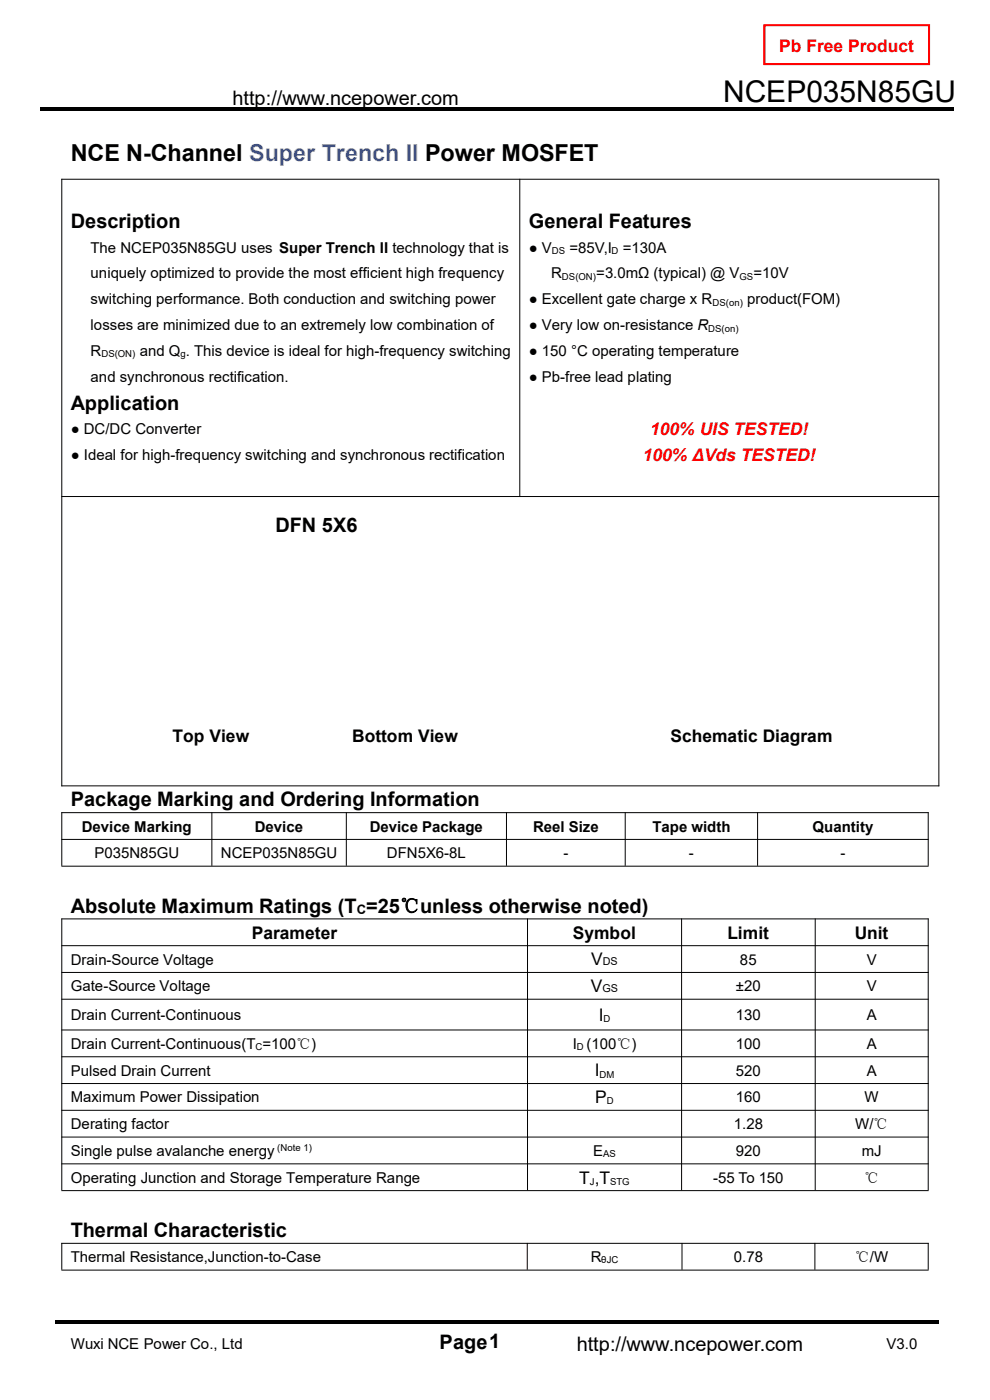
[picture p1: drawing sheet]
<svg xmlns="http://www.w3.org/2000/svg" width="210mm" height="297mm" viewBox="0 0 210 297" stroke-linecap="round" stroke-linejoin="round" font-family="sans-serif">
<defs><g id="words">
<text font-size="6.4" x="153.4" y="21.6">NCEP035N85GU</text>
<text font-size="5" x="15" y="34.2">NCE N-Channel Super Trench II Power MOSFET</text>
<g font-size="4.2">
<text x="49.3" y="22.4">http://www.ncepower.com</text>
<text x="15" y="48.4">Description</text>
<text x="112.2" y="48.4">General Features</text>
<text x="15" y="87">Application</text>
<text x="58.4" y="112.9">DFN 5X6</text>
<text x="15" y="171.1">Package Marking and Ordering Information</text>
<text x="15" y="193.6">Absolute Maximum Ratings (T =25℃unless otherwise noted)</text>
<text x="15" y="262.5">Thermal Characteristic</text>
<text x="93.3" y="286.1">Page1</text>
<text x="122.3" y="286.5">http://www.ncepower.com</text>
</g>
<g font-size="3.7" fill="#f00">
<text x="165.3" y="10.9">Pb Free Product</text>
<text x="137.9" y="92.3">100% UIS TESTED!</text>
<text x="136.4" y="97.8">100% ΔVds TESTED!</text>
</g>
<g font-size="3.7">
<text x="36.6" y="157.4">Top View</text>
<text x="74.7" y="157.4">Bottom View</text>
<text x="142.2" y="157.3">Schematic Diagram</text>
<text x="53.4" y="199.1">Parameter</text>
<text x="121.5" y="199.1">Symbol</text>
<text x="154.3" y="199.1">Limit</text>
<text x="181.3" y="199.1">Unit</text>
<text x="125.4" y="204.8">V</text>
<text x="125.3" y="210.5">V</text>
<text x="127" y="216.6">I</text>
<text x="126.2" y="228.4">I</text>
<text x="126.2" y="234">P</text>
<text x="122.9" y="251.1">T ,T</text>
</g>
<g font-size="3.2">
<text x="19.2" y="53.6">The NCEP035N85GU uses Super Trench II technology that is</text>
<text x="112.2" y="53.6">● V</text>
<text x="120.8" y="53.6">=85V,I</text>
<text x="132.1" y="53.6">=130A</text>
<text x="19.2" y="59.1">uniquely optimized to provide the most efficient high frequency</text>
<text x="116.9" y="59.1">R</text>
<text x="126.5" y="59.1">=3.0mΩ (typical) @ V</text>
<text x="159.8" y="59.1">=10V</text>
<text x="19.2" y="64.6">switching performance. Both conduction and switching power</text>
<text x="112.2" y="64.6">● Excellent gate charge x R</text>
<text x="158.5" y="64.6">product(FOM)</text>
<text x="19.2" y="70.1">losses are minimized due to an extremely low combination of</text>
<text x="112.2" y="70.1">● Very low on-resistance R</text>
<text x="19.2" y="75.6">R</text>
<text x="29.6" y="75.6">and Q . This device is ideal for high-frequency switching</text>
<text x="112.2" y="75.6">● 150 °C operating temperature</text>
<text x="19.2" y="81.1">and synchronous rectification.</text>
<text x="112.2" y="81.1">● Pb-free lead plating</text>
<text x="15" y="92.1">● DC/DC Converter</text>
<text x="15" y="97.6">● Ideal for high-frequency switching and synchronous rectification</text>
<text x="17.4" y="176.4">Device Marking</text>
<text x="54.1" y="176.4">Device</text>
<text x="78.4" y="176.4">Device Package</text>
<text x="113.1" y="176.4">Reel Size</text>
<text x="138.4" y="176.4">Tape width</text>
<text x="172.4" y="176.4">Quantity</text>
<text x="20" y="182.1">P035N85GU</text>
<text x="46.9" y="182.1">NCEP035N85GU</text>
<text x="82.1" y="182.1">DFN5X6-8L</text>
<text x="119.5" y="182.1">-</text>
<text x="146.1" y="182.1">-</text>
<text x="178.3" y="182.1">-</text>
<text x="15" y="204.6">Drain-Source Voltage</text>
<text x="157" y="204.6">85</text>
<text x="183.9" y="204.6">V</text>
<text x="15" y="210.3">Gate-Source Voltage</text>
<text x="156.1" y="210.3">±20</text>
<text x="183.9" y="210.3">V</text>
<text x="15" y="216.4">Drain Current-Continuous</text>
<text x="156.1" y="216.4">130</text>
<text x="183.9" y="216.4">A</text>
<text x="15" y="222.5">Drain Current-Continuous(T =100℃)</text>
<text x="121.5" y="222.5">I (100℃)</text>
<text x="156.1" y="222.5">100</text>
<text x="183.9" y="222.5">A</text>
<text x="15" y="228.2">Pulsed Drain Current</text>
<text x="15" y="233.9">Maximum Power Dissipation</text>
<text x="156.1" y="228.2">520</text>
<text x="156.1" y="233.9">160</text>
<text x="183.4" y="233.9">W</text>
<text x="183.9" y="228.2">A</text>
<text x="15" y="239.5">Derating factor</text>
<text x="155.7" y="239.5">1.28</text>
<text x="181.4" y="239.5">W/℃</text>
<text x="15" y="245.2">Single pulse avalanche energy</text>
<text x="125.8" y="245.2">E</text>
<text x="156.1" y="245.2">920</text>
<text x="182.8" y="245.2">mJ</text>
<text x="15" y="250.9">Operating Junction and Storage Temperature Range</text>
<text x="151.3" y="250.9">-55 To 150</text>
<text x="183.3" y="250.9">℃</text>
<text x="15" y="267.8">Thermal Resistance,Junction-to-Case</text>
<text x="125.3" y="267.8">R</text>
<text x="155.7" y="267.8">0.78</text>
<text x="181.4" y="267.8">℃/W</text>
<text x="15" y="286.1">Wuxi NCE Power Co., Ltd</text>
<text x="188" y="286.1">V3.0</text>
</g>
<text font-size="2.8" x="75.7" y="193.9">C</text>
<g font-size="2.3">
<text x="127.9" y="204.8">DS</text>
<text x="127.8" y="210.5">GS</text>
</g>
<g font-size="2">
<text x="117.1" y="53.8">DS</text>
<text x="129.8" y="53.8">D</text>
<text x="119.2" y="59.3">DS(ON)</text>
<text x="156.9" y="59.3">GS</text>
<text x="151.1" y="64.8">DS(on)</text>
<text x="150.2" y="70.3">DS(on)</text>
<text x="21.5" y="75.8">DS(ON)</text>
<text x="38.3" y="75.8">g</text>
<text x="128" y="216.8">D</text>
<text x="54.2" y="222.7">C</text>
<text x="122.3" y="222.7">D</text>
<text x="127.2" y="228.6">DM</text>
<text x="128.7" y="234.3">D</text>
<text x="58.8" y="244.2">(Note 1)</text>
<text x="127.9" y="245.5">AS</text>
<text x="125.1" y="251.4">J</text>
<text x="129.4" y="251.4">STG</text>
<text x="127.5" y="268">θJC</text>
</g>
</g></defs>
<path d="M8.7 22.8h193.6v.7h-193.6zM11.8 280.2h187.4v.7h-187.4z" fill="#000"/>
<g fill="none" stroke="#000" stroke-width=".21">
<path d="M13 38h186.2M13.1 37.9v128.9M110.3 37.9v67.4M199.2 38.1v128.7M13 105.3h186.2M13 166.7h186.2M13 172.4h184M13 178.1h184M13.1 172.3v11.4M44.9 172.3v11.4M73.5 172.3v11.4M107.4 172.3v11.4"/>
<path d="M132.6 172.3v11.4M160.7 172.3v11.4M196.9 172.3v11.4M13 183.8h184M13 194.9h184M13.1 194.9v57.6M111.9 194.9v57.6M144.6 194.9v57.6M172.9 194.9v57.6M196.9 194.9v57.6M13 200.6h184M13 206.3h184"/>
<path d="M13 212h184M13 218.5h184M13 224.2h184M13 229.9h184M13 235.5h184M13 241.2h184M13 246.9h184M13 252.6h184M13 263.8h184M13 269.4h184M13.1 263.7v5.7M111.8 263.7v5.7"/>
<path d="M144.7 263.7v5.7M172.9 263.7v5.7M196.9 263.7v5.7"/>
</g>
<g fill="#fff">
<path d="M72.2 152h28.6v8.3h-28.6z" fill-rule="evenodd"/>
<path d="M34.1 152h25.4v8.3h-25.4z" fill-rule="evenodd"/>
<path d="M55.9 107.3h31.7v8.3h-31.7z" fill-rule="evenodd"/>
<path d="M138.9 152h41.2v11h-41.2z" fill-rule="evenodd"/>
</g>
<path d="M162.2 5.6l.2-.3v8.3l-.2-.2h34.9l-.2 .2v-8.3l.2 .3zM161.9 5.1h35.4v8.7h-35.4z" fill="#f00"/>
<use href="#words"/>
</svg>
